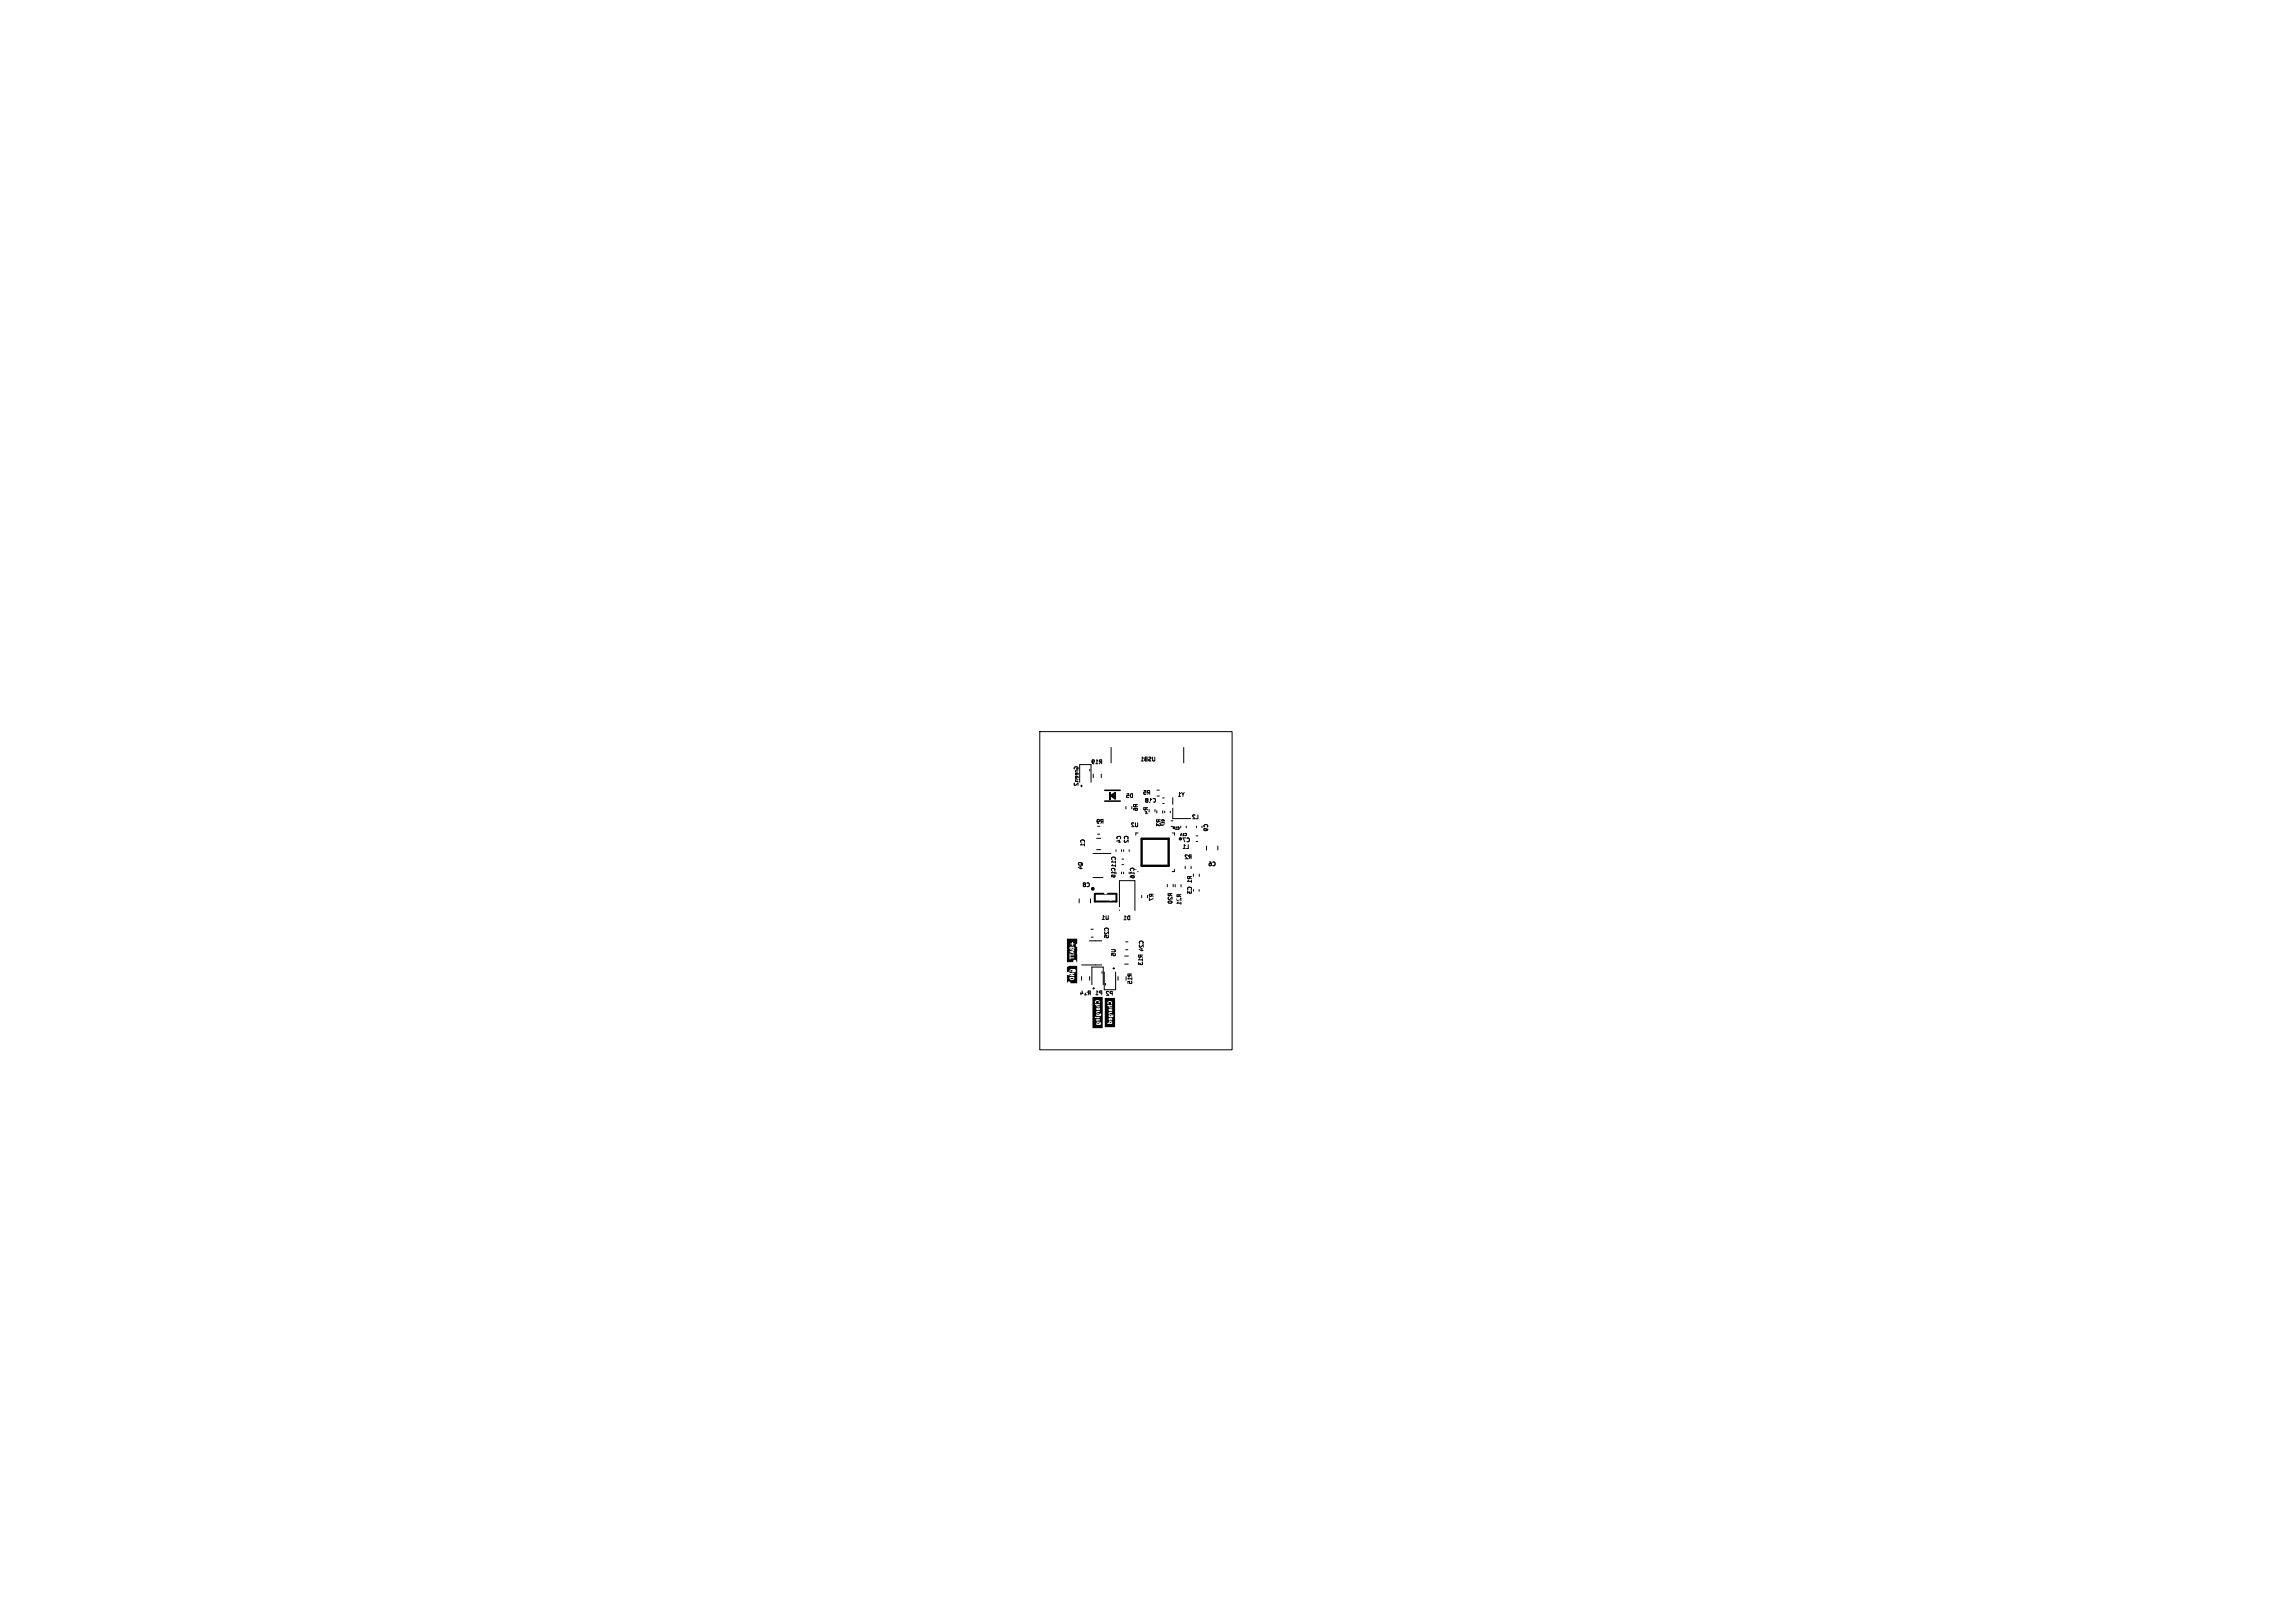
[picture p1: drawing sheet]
<svg xmlns="http://www.w3.org/2000/svg" width="297mm" height="210mm" viewBox="0 0 297 210" stroke-linecap="round" stroke-linejoin="round" font-family="sans-serif">
<defs><g id="words">
<g font-size=".7">
<text x="139.7" y="101.8" transform="rotate(-90 139.7 101.8)">Green2</text>
<text x="141.1" y="99">R19</text>
<text x="147.5" y="98.6">USB1</text>
<text x="141.8" y="106.7">R9</text>
<text x="147.4" y="105.1" transform="rotate(-90 147.4 105.1)">R6</text>
<text x="148.7" y="105.5" transform="rotate(-90 148.7 105.5)">R4</text>
<text x="150.3" y="107" transform="rotate(-90 150.3 107)">R3</text>
<text x="152.3" y="103.2">Y1</text>
<text x="154.2" y="106.1">L2</text>
<text x="156.5" y="107.7" transform="rotate(-90 156.5 107.7)">C9</text>
<text x="140.2" y="112.6" transform="rotate(-90 140.2 112.6)">Q4</text>
<text x="140.5" y="109.7" transform="rotate(-90 140.5 109.7)">C1</text>
<text x="145.2" y="109.2" transform="rotate(-90 145.2 109.2)">C4</text>
<text x="146.2" y="109.2" transform="rotate(-90 146.2 109.2)">C2</text>
<text x="152.9" y="110">L1</text>
<text x="152.9" y="109.1">C7</text>
<text x="153.2" y="111.3">R2</text>
<text x="156.3" y="112.2">C6</text>
<text x="140" y="114.9">C8</text>
<text x="145.2" y="119.2">D1</text>
<text x="149.4" y="116.7" transform="rotate(-90 149.4 116.7)">R7</text>
<text x="151.8" y="117.1" transform="rotate(-90 151.8 117.1)">R20</text>
<text x="154.4" y="115.8" transform="rotate(-90 154.4 115.8)">C3</text>
<text x="154.4" y="114.4" transform="rotate(-90 154.4 114.4)">R1</text>
<text x="143.6" y="121.5" transform="rotate(-90 143.6 121.5)">C25</text>
<text x="144.5" y="123.9" transform="rotate(-90 144.5 123.9)">U5</text>
<text x="148" y="125" transform="rotate(-90 148 125)">R13</text>
<text x="139.6" y="128.9">R14</text>
<text x="141.6" y="128.9">P1</text>
<text x="143" y="129">P2</text>
<text x="146.6" y="127.5" transform="rotate(-90 146.6 127.5)">R15</text>
</g>
<g font-size=".7" fill="#fff">
<text x="147.8" y="103">R5</text>
<text x="148.1" y="104">C18</text>
<text x="146.9" y="113.8" transform="rotate(-90 146.9 113.8)">C16</text>
<text x="153" y="117.2" transform="rotate(-90 153 117.2)">R21</text>
<text x="148.1" y="123.2" transform="rotate(-90 148.1 123.2)">C24</text>
</g>
<text font-size=".6" x="144.4" y="113.7" transform="rotate(-90 144.4 113.7)">C15 C11</text>
<g font-size=".4">
<text x="140.2" y="101.9" transform="rotate(-90 140.2 101.9)">+</text>
<text x="150.8" y="106.9" transform="rotate(-90 150.8 106.9)">C17</text>
<text x="151.7" y="107.4">C10</text>
<text x="152.7" y="108.2">C14</text>
<text x="143.9" y="125.1" transform="rotate(90 143.9 125.1)">+</text>
<text x="141.8" y="128.1" transform="rotate(-90 141.8 128.1)">+</text>
</g>
</g></defs>
<circle cx="152.8" cy="108.5" r=".15" fill="#000" stroke="#000" stroke-width=".13"/>
<g fill="#000">
<path d="M143.5 102.5h.2v1h-.2zM143.7 103l.6-.4v.7zM138.5 122.6h.1v.2zM138.7 123.2h.1zM138.8 122.6h.1v.2h-.1zM138.5 126.5h.4a.19 .19 0 0 1-.2 .2 .19 .19 0 0 1-.2-.2zM138.1 121.5h1.3v3h-1.3v-.5h.3l.1 .2v-.2l.5-.1h-.5v-.3h.5l-.5-.1v-.1l-.1 .6h-.3v-.8h.3l.6 .2v-.1l-.1-.1v-.1l.1-.1v-.1l-.6 .3h-.3v-.6h.3v.2l.1 .1h.4l.1-.2v-.2l-.9 .1v-.5l.6 .1 .1 .2v-.2l.2-.1h-.2v-.2l-.1 .2h-.6zM138.1 125h1.3v2.2h-1.3v-.6h.3l.1 .2h.3l.2-.2v-.2h-.5l-.1 .2h-.3v-.3h.9l-.3-.3h.3v-.1h-.6v.1l.3 .2-.6 .1v-.6h.5a.18 .18 0 0 1 .1-.2 .18 .18 0 0 1 .2 .2l-.2-.1v.2h.3v-.2l-.1-.2h-.2l-.3 .1v.2h-.3zM142 132.4h.2v.1h-.2zM142 131.2h.2v.2h-.2zM142.2 130.5v.1zM141.4 129h1.3v4h-1.3v-.6h.5l.1 .2h.4l.1-.1-.1-.2-.1 .2v-.2h-.1h-.2l-.1 .1h-.5v-.4h.5l.1 .2 .3-.1-.3-.1 .3-.1v-.1h-.4v.2h-.5v-.4h.3l.1 .1 .5-.1h-.5h-.4v-.3h.5l.1 .2h.4l.1-.2-.1-.2v.1l-.1 .1v-.1l-.1-.1h-.2l-.1 .2h-.5v-.3h.5v.1l.1-.1 .3-.1v-.1h-.4v.2h-.5v-.5h.5l.1 .2h.3v-.2l-.1-.1h-.1l-.1 .2v-.2l-.1 .1h-.5v-.5h.5l.1 .3 .3-.1v-.1h-.3l.3-.1v-.1l-.9 .1v-.3h.3l.1 .1h.1a.19 .19 0 0 1 .1-.3 .19 .19 0 0 1 .2 .3h.1v-.2l-.2-.2-.3 .1-.1 .2h-.3z"/>
<path d="M143.6 131.8v.1zM143.6 132.3h.2v.1h-.2zM143.6 131.4h.2v.1h-.2zM143.8 130.6v.1zM143 129.1h1.3v3.8h-1.3v-.5l.9 .1v-.1v-.2l-.3-.1-.1 .3h-.5v-.6h.5l.1 .3 .1-.1 .1-.2v.2l.1-.1-.1-.2h-.2l-.1 .1h-.5v-.4h.5l.1 .2h.4l.1-.1-.1-.2-.1 .2v-.2l-.1-.1-.2 .1-.1 .1h-.5v-.3h.5v.1l.1-.1 .3-.1h-.4v.1h-.5v-.5h.5l.1 .2h.3v-.2l-.1-.1h-.1l-.1 .2v-.2l-.1 .1h-.5v-.5l.5 .1 .1 .2h.3v-.1l-.3-.1h.3v-.1h-.9v-.3h.3l.1 .2 .1-.1a.19 .19 0 0 1 .1-.2 .19 .19 0 0 1 .2 .3l.1-.1v-.1l-.2-.3-.3 .1-.1 .2h-.3z"/>
</g>
<g fill="none" stroke="#000" stroke-width=".13">
<path d="M134.6 94.7h24.9v41.1h-24.9zM141 99.5v.3M143.8 96.7v2M153.2 96.7v2M139.7 116.3v.5M139.7 101.2v-2.3h1.5v2.3M141.1 116.3v.5M141.4 113.5h1.3M141.4 110.4h2.4M141.5 100.2v.4M141.9 108.5h.5M141.9 109.9h.5"/>
<path d="M142 107.9h.3M142.5 100.2v.4M142.6 119h.3M142.9 118.6l-.1-.1v.5M143.1 118.5v.4l.1 .1 .2-.1v-.4M143.9 111l.2-.1 .2 .1M144.4 110v.2M144.9 117.8v-3.8h2v3.8M145.1 110v.2M145.1 112.9v.2M145.2 111.9h.2M145.2 111.2h.2"/>
<path d="M145.4 110v.2M145.4 112.9v.2M145.7 104.4v.3M145.8 102.7h.3v.2h-.2l-.1 .3h.3M146.1 110v.2M146.1 112.9v.2M146.3 102.8l.3-.1v.5a.26 .26 0 0 1-.3-.1 .26 .26 0 0 1 0-.3zM146.5 104.4v.3M146.7 106.5h-.2l-.1 .1 .4 .4h-.4M146.7 106.5h.1M146.9 106.5v.4l.1 .1 .2-.1v-.4M147 112.8h.3"/>
<path d="M147.3 107.8h-.3v.3M147.8 115.9v.3M148.5 115.9v.3M149.5 104.7v.4M149.7 104.9v.3M149.7 103h.3M149.7 102.2h.3M150.5 104h.2M150.5 103.2h.2M150.5 104.9v.3M150.7 105v.2M151.1 114.4v.3"/>
<path d="M151.5 105v.2M151.6 106.2h.2M151.6 106.9h.2M151.7 107.8h.3v.3M151.8 103.2v2.7h2.3M151.8 114.4v.3M152 112.5v.3h-.3M152.1 114.5v.3M152.6 115.8v.2M152.8 106.9v.2M152.8 115.8h-.5v.2M152.8 114.5v.3"/>
<path d="M153.4 112.1v.3M153.5 106.9v.2M154.1 112.1v.3M154.4 113.1v.3M154.8 108.2h.2M154.8 108.9h.2M154.8 106.9v.2M155.2 115.1v.2M155.2 113.1v.3M155.6 106.9v.2M156.1 109.5v.5M157.6 109.5v.5"/>
<path d="M140 126.4v.4M140 124.9h2.6M141 121.7h1.6M141 126.4v.4M141.2 121.3h.3M141.2 120.2h.3M141.3 127.4v-2.3h1.5v2.3M142.6 125.7v.3M142.9 125.8v2.3h1.5v-2.3M143.1 127.2v.3M144.7 126.4v.4M145.5 123.7h.5"/>
<path d="M145.5 124.8h.5M145.7 121.9h.3M145.7 122.9h.3M145.7 126.4v.4"/>
</g>
<path d="M147.7 108.5h3.5v3.5h-3.5z" fill="none" stroke="#000" stroke-width=".3"/>
<g fill="none" stroke="#000" stroke-width=".25">
<path d="M141.7 115.7h2.8v1h-2.8z"/>
<circle cx="141.4" cy="115" r=".13"/>
</g>
<path d="M143 103.7h2M143 102.3h2M143.7 103l.6-.4v.8z" fill="none" stroke="#000" stroke-width=".2"/>
<g fill="#fff" stroke="#fff" stroke-width=".13">
<circle cx="148" cy="120.9" r=".15"/>
<circle cx="147.8" cy="127.6" r=".15"/>
<circle cx="140.9" cy="102.4" r=".15"/>
<circle cx="138.5" cy="100.5" r=".15"/>
<circle cx="138.3" cy="106.6" r=".15"/>
<circle cx="140.3" cy="106.2" r=".15"/>
<circle cx="156.7" cy="124.9" r=".15"/>
<circle cx="146.1" cy="128.8" r=".15"/>
<circle cx="138.8" cy="133.8" r=".15"/>
<circle cx="152.8" cy="122.3" r=".15"/>
<circle cx="153.1" cy="131" r=".15"/>
<circle cx="152.7" cy="106.6" r=".15"/>
<circle cx="154" cy="135.3" r=".15"/>
<circle cx="141.8" cy="123.3" r=".15"/>
<circle cx="139" cy="97.4" r=".15"/>
<circle cx="143.7" cy="116.3" r=".15"/>
<circle cx="138.1" cy="124.9" r=".15"/>
<circle cx="147.6" cy="128.9" r=".15"/>
<circle cx="141.6" cy="103.2" r=".15"/>
<circle cx="143.1" cy="104.9" r=".15"/>
<circle cx="151.7" cy="104.3" r=".15"/>
<circle cx="158.5" cy="112" r=".15"/>
<circle cx="140.5" cy="98.5" r=".15"/>
<circle cx="153" cy="101.8" r=".15"/>
<circle cx="151.5" cy="132.5" r=".15"/>
<circle cx="144.4" cy="105.1" r=".15"/>
<circle cx="138.3" cy="126" r=".15"/>
<circle cx="153.4" cy="133.1" r=".15"/>
<circle cx="139.1" cy="124.4" r=".15"/>
<circle cx="148.3" cy="126.1" r=".15"/>
<circle cx="153.3" cy="134.5" r=".15"/>
<circle cx="148" cy="105.2" r=".15"/>
<circle cx="138.9" cy="120.8" r=".15"/>
<circle cx="138.8" cy="104.3" r=".15"/>
<circle cx="139.6" cy="123.3" r=".15"/>
<circle cx="155.9" cy="108.5" r=".15"/>
<circle cx="145" cy="104.1" r=".15"/>
<circle cx="146.5" cy="107.7" r=".15"/>
<circle cx="154.8" cy="116.4" r=".15"/>
<circle cx="152.2" cy="102" r=".15"/>
<circle cx="143" cy="114" r=".15"/>
<circle cx="139" cy="125.6" r=".15"/>
<circle cx="146.8" cy="127.6" r=".15"/>
<circle cx="143.2" cy="97.9" r=".15"/>
<circle cx="146.6" cy="125.8" r=".15"/>
<circle cx="152.1" cy="97.9" r=".15"/>
<circle cx="149.5" cy="110.3" r=".15"/>
<circle cx="148.9" cy="127.6" r=".15"/>
<circle cx="140.9" cy="96.7" r=".15"/>
<circle cx="148" cy="104" r=".15"/>
<circle cx="139.2" cy="109.2" r=".15"/>
<circle cx="143.1" cy="115.5" r=".15"/>
<circle cx="145.6" cy="130.2" r=".15"/>
<circle cx="140.1" cy="105.2" r=".15"/>
<circle cx="138.3" cy="127.2" r=".15"/>
<circle cx="154.2" cy="133.9" r=".15"/>
<circle cx="144.8" cy="134.8" r=".15"/>
<circle cx="158.1" cy="108.8" r=".15"/>
<circle cx="138.7" cy="107.8" r=".15"/>
<circle cx="144.2" cy="101.7" r=".15"/>
<circle cx="152.9" cy="111.9" r=".15"/>
<circle cx="154.8" cy="114.3" r=".15"/>
<circle cx="151.1" cy="102" r=".15"/>
<circle cx="145.8" cy="102" r=".15"/>
<circle cx="145.3" cy="107.3" r=".15"/>
<circle cx="154.8" cy="112.1" r=".15"/>
<circle cx="155.6" cy="110.2" r=".15"/>
<circle cx="149.7" cy="120.2" r=".15"/>
<circle cx="149.1" cy="131.6" r=".15"/>
<circle cx="148.1" cy="117.1" r=".15"/>
<circle cx="144.2" cy="109" r=".15"/>
<circle cx="151.9" cy="107.5" r=".15"/>
<circle cx="141.4" cy="117.5" r=".15"/>
<circle cx="156.6" cy="105.1" r=".3"/>
<circle cx="152" cy="118.4" r=".15"/>
<circle cx="139.4" cy="122.3" r=".15"/>
<circle cx="141" cy="111.3" r=".15"/>
<circle cx="147.6" cy="133.7" r=".15"/>
<circle cx="147.8" cy="132.4" r=".15"/>
<circle cx="143.1" cy="111.8" r=".15"/>
<circle cx="140.4" cy="107.4" r=".15"/>
<circle cx="146.9" cy="120.9" r=".15"/>
<circle cx="145" cy="117.6" r=".15"/>
<circle cx="142.9" cy="123.3" r=".15"/>
<circle cx="140.5" cy="128.3" r=".15"/>
<circle cx="148.2" cy="106" r=".15"/>
<circle cx="148.1" cy="114.2" r=".15"/>
<circle cx="136" cy="132" r=".5"/>
<circle cx="134.7" cy="132" r=".5"/>
<circle cx="159.4" cy="123" r=".5"/>
<circle cx="158.2" cy="123" r=".5"/>
<circle cx="159.4" cy="114" r=".5"/>
<circle cx="158.1" cy="114" r=".5"/>
<circle cx="159.4" cy="117" r=".5"/>
<circle cx="158.1" cy="117" r=".5"/>
<circle cx="134.7" cy="105" r=".5"/>
<circle cx="136" cy="105" r=".5"/>
<circle cx="134.7" cy="102" r=".5"/>
<circle cx="136" cy="102" r=".5"/>
<circle cx="134.7" cy="99" r=".5"/>
<circle cx="136" cy="99" r=".5"/>
<circle cx="134.7" cy="114" r=".5"/>
<circle cx="136" cy="114" r=".5"/>
<circle cx="134.7" cy="111" r=".5"/>
<circle cx="136" cy="111" r=".5"/>
<circle cx="152.5" cy="124.7" r=".5"/>
<circle cx="152.5" cy="127.2" r=".5"/>
<circle cx="134.7" cy="129" r=".5"/>
<circle cx="136" cy="129" r=".5"/>
<circle cx="136" cy="120" r=".5"/>
<circle cx="134.7" cy="120" r=".5"/>
<circle cx="159.2" cy="120" r=".5"/>
<circle cx="157.9" cy="120" r=".5"/>
<circle cx="134.7" cy="108" r=".5"/>
<circle cx="136" cy="108" r=".5"/>
<circle cx="157.7" cy="132.1" r=".5"/>
<circle cx="157.7" cy="129.6" r=".5"/>
<circle cx="157.7" cy="127.1" r=".5"/>
<circle cx="134.7" cy="117" r=".5"/>
<circle cx="136" cy="117" r=".5"/>
<circle cx="145.6" cy="99.4" r=".32"/>
<circle cx="151.4" cy="99.4" r=".32"/>
</g>
<path d="M144.2 95.5v.6M144.2 99.4v1.1M152.8 95.5v.6M152.8 99.4v1.1" fill="none" stroke="#fff" stroke-width=".6"/>
<use href="#words"/>
</svg>
